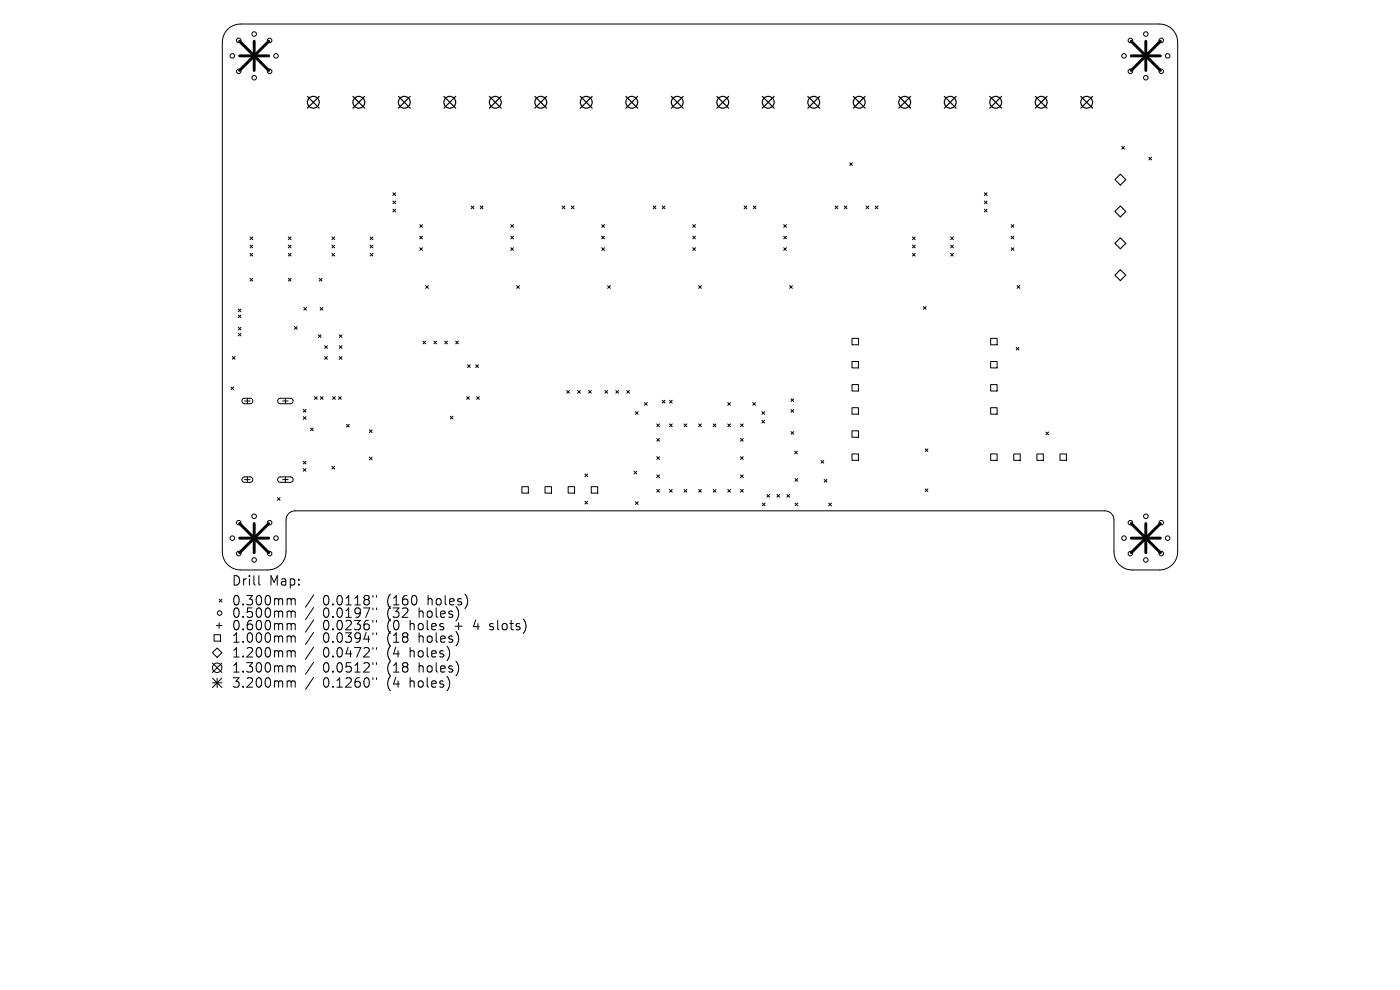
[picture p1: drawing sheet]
<svg xmlns="http://www.w3.org/2000/svg" width="297mm" height="210mm" viewBox="0 0 297 210" stroke-linecap="round" stroke-linejoin="round" font-family="sans-serif">
<defs><g id="words">
<g font-size="2.8">
<text x="49.1" y="124.5">Drill</text>
<text x="57.1" y="124.5">Map:</text>
<text x="49.1" y="128.7">0.300mm</text>
<text x="49.1" y="131.3">0.500mm</text>
<text x="68.5" y="128.7">0.0118&quot;</text>
<text x="68.5" y="131.3">0.0197&quot;</text>
<text x="82.2" y="128.7">(160</text>
<text x="82.2" y="131.3">(32</text>
<text x="89.1" y="131.3">holes)</text>
<text x="91" y="128.7">holes)</text>
<text x="49.1" y="134">0.600mm</text>
<text x="49.1" y="136.6">1.000mm</text>
<text x="68.5" y="134">0.0236&quot;</text>
<text x="68.5" y="136.6">0.0394&quot;</text>
<text x="82.2" y="134">(0</text>
<text x="82.2" y="136.6">(18</text>
<text x="87.2" y="134">holes</text>
<text x="89.1" y="136.6">holes)</text>
<text x="96.9" y="134">+</text>
<text x="101.1" y="134">4</text>
<text x="104.8" y="134">slots)</text>
<text x="49.1" y="139.8">1.200mm</text>
<text x="49.1" y="143">1.300mm</text>
<text x="68.5" y="139.8">0.0472&quot;</text>
<text x="68.5" y="143">0.0512&quot;</text>
<text x="82.2" y="139.8">(4</text>
<text x="82.2" y="143">(18</text>
<text x="87.2" y="139.8">holes)</text>
<text x="89.1" y="143">holes)</text>
<text x="49.1" y="146.2">3.200mm</text>
<text x="68.5" y="146.2">0.1260&quot;</text>
<text x="82.2" y="146.2">(4</text>
<text x="87.2" y="146.2">holes)</text>
</g>
</g></defs>
<g fill="none" stroke="#000" stroke-width=".21">
<path d="M48.5 6l.9-.6 1.6-.3h195a3.9 3.9 0 0 1 3.8 3.9v108a3.9 3.9 0 0 1-3.8 3.9h-5.8a3.9 3.9 0 0 1-3.9-3.9v-6.7a1.93 1.93 0 0 0-1.9-1.9h-171.8a1.93 1.93 0 0 0-1.9 1.9v6.7a3.9 3.9 0 0 1-3.9 3.9h-5.8a3.9 3.9 0 0 1-3.8-3.9v-108l.3-1.6zM180.3 34.5l.5 .6M180.8 34.5l-.5 .6M238 31.1l.5 .5M238.5 31.1l-.5 .5M243.7 33.3l.6 .6M244.3 33.3l-.6 .6M53.1 50.3l.5 .5M53.1 52l.5 .6M53.1 53.7l.5 .6M53.1 59l.5 .6M53.6 50.3l-.5 .5"/>
<path d="M53.6 52l-.5 .6M53.6 53.7l-.5 .6M53.6 59l-.5 .6M61.2 50.3l.5 .5M61.2 52l.5 .6M61.2 53.7l.5 .6M61.2 59l.5 .6M61.7 50.3l-.5 .5M61.7 52l-.5 .6M61.7 53.7l-.5 .6M61.7 59l-.5 .6M67.7 59l.6 .6"/>
<path d="M68.3 59l-.6 .6M70.4 50.3l.6 .5M70.4 52l.6 .6M70.4 53.7l.6 .6M71 50.3l-.6 .5M71 52l-.6 .6M71 53.7l-.6 .6M78.5 50.3l.6 .5M78.5 52l.6 .6M78.5 53.7l.6 .6M79.1 50.3l-.6 .5M79.1 52l-.6 .6"/>
<path d="M79.1 53.7l-.6 .6M83.4 40.9l.5 .6M83.4 42.6l.5 .6M83.4 44.4l.5 .6M83.9 40.9l-.5 .6M83.9 42.6l-.5 .6M83.9 44.4l-.5 .6M89.1 50.1l.5 .6M89.1 47.6l.5 .6M89.1 52.6l.5 .5M89.6 47.6l-.5 .6M89.6 50.1l-.5 .6"/>
<path d="M89.6 52.6l-.5 .5M100 43.7l.5 .6M100.5 43.7l-.5 .6M101.9 43.7l.6 .6M102.5 43.7l-.6 .6M108.4 47.6l.5 .6M108.4 50.1l.5 .6M108.4 52.6l.5 .5M108.9 47.6l-.5 .6M108.9 50.1l-.5 .6M108.9 52.6l-.5 .5M119.3 43.7l.5 .6"/>
<path d="M119.8 43.7l-.5 .6M121.2 43.7l.6 .6M121.8 43.7l-.6 .6M127.7 47.6l.5 .6M127.7 50.1l.5 .6M127.7 52.6l.5 .5M128.2 47.6l-.5 .6M128.2 50.1l-.5 .6M128.2 52.6l-.5 .5M138.6 43.7l.5 .6M139.1 43.7l-.5 .6M140.5 43.7l.6 .6"/>
<path d="M141.1 43.7l-.6 .6M147 47.6l.5 .6M147 50.1l.5 .6M147 52.6l.5 .5M147.5 47.6l-.5 .6M147.5 50.1l-.5 .6M147.5 52.6l-.5 .5M157.9 43.7l.5 .6M158.4 43.7l-.5 .6M159.8 43.7l.6 .6M160.4 43.7l-.6 .6M166.3 47.6l.5 .6"/>
<path d="M166.3 50.1l.5 .6M166.3 52.6l.5 .5M166.8 47.6l-.5 .6M166.8 50.1l-.5 .6M166.8 52.6l-.5 .5M177.2 43.7l.5 .6M177.7 43.7l-.5 .6M179.1 43.7l.6 .6M179.7 43.7l-.6 .6M183.7 43.7l.6 .6M184.3 43.7l-.6 .6M185.7 43.7l.5 .6"/>
<path d="M186.2 43.7l-.5 .6M193.6 50.3l.5 .5M193.6 52l.5 .6M193.6 53.7l.5 .6M194.1 50.3l-.5 .5M194.1 52l-.5 .6M194.1 53.7l-.5 .6M201.7 50.3l.6 .5M201.7 52l.6 .6M201.7 53.7l.6 .6M202.3 50.3l-.6 .5M202.3 52l-.6 .6"/>
<path d="M202.3 53.7l-.6 .6M208.8 40.9l.6 .6M208.8 42.6l.6 .6M208.8 44.4l.6 .6M209.4 40.9l-.6 .6M209.4 42.6l-.6 .6M209.4 44.4l-.6 .6M214.5 47.6l.6 .6M214.5 50.1l.6 .6M214.5 52.6l.6 .5M215.1 47.6l-.6 .6M215.1 50.1l-.6 .6"/>
<path d="M215.1 52.6l-.6 .5M49.3 75.6l.6 .6M49.9 75.6l-.6 .6M50.5 65.6l.6 .5M50.5 66.8l.6 .6M50.5 69.4l.6 .6M50.5 70.7l.6 .6M51.1 65.6l-.6 .5M51.1 66.8l-.6 .6M51.1 69.4l-.6 .6M51.1 70.7l-.6 .6M62.5 69.3l.5 .6"/>
<path d="M63 69.3l-.5 .6M64.4 65.2l.6 .6M65 65.2l-.6 .6M67.5 71l.6 .6M67.9 65.2l.6 .6M68.1 71l-.6 .6M68.5 65.2l-.6 .6M68.9 75.6l.6 .6M68.9 73.3l.6 .6M69.5 73.3l-.6 .6M69.5 75.6l-.6 .6M72 71l.5 .6"/>
<path d="M72 73.3l.5 .6M72 75.6l.5 .6M72.5 71l-.5 .6M72.5 73.3l-.5 .6M72.5 75.6l-.5 .6M89.7 72.4l.6 .5M90.3 72.4l-.6 .5M90.3 60.6l.6 .6M90.9 60.6l-.6 .6M92 72.4l.6 .5M92.6 72.4l-.6 .5M94.4 72.4l.5 .5"/>
<path d="M94.9 72.4l-.5 .5M96.7 72.4l.6 .5M97.3 72.4l-.6 .5M99.2 77.4l.6 .6M99.8 77.4l-.6 .6M100.9 77.4l.6 .6M101.5 77.4l-.6 .6M109.6 60.6l.6 .6M110.2 60.6l-.6 .6M128.9 60.6l.6 .6M129.5 60.6l-.6 .6M148.2 60.6l.6 .6"/>
<path d="M148.8 60.6l-.6 .6M167.5 60.6l.6 .6M168.1 60.6l-.6 .6M180.7 71.8h1.4v1.3h-1.4zM180.7 76.7h1.4v1.3h-1.4zM195.9 65l.6 .6M196.5 65l-.6 .6M210.2 71.8h1.3v1.3h-1.3zM210.2 76.7h1.3v1.3h-1.3zM215.6 73.7l.6 .6M215.8 60.6l.5 .6M216.2 73.7l-.6 .6"/>
<path d="M216.3 60.6l-.5 .6M49 82.1l.6 .6M49.6 82.1l-.6 .6M51.5 84.7l.3-.2h1.4l.4 .3v.4l-.4 .4h-1.5l-.4-.4zM51.9 85.1h1.2M52.5 84.5v1.1M59.1 84.7l.3-.2h2.3l.4 .2 .1 .5-.5 .4h-2.3l-.5-.4zM60 85.1h1.1M60.5 84.5v1.1M64.3 86.8l.6 .6M64.3 88.4l.6 .6M64.3 97.8l.6 .6"/>
<path d="M64.3 99.4l.6 .6M64.9 86.8l-.6 .6M64.9 88.4l-.6 .6M64.9 97.8l-.6 .6M64.9 99.4l-.6 .6M65.9 90.8l.6 .6M66.5 90.8l-.6 .6M66.7 84.1l.6 .6M67.3 84.1l-.6 .6M68 84.1l.5 .6M68.5 84.1l-.5 .6M70.4 98.9l.6 .6"/>
<path d="M70.6 84.1l.5 .6M71 98.9l-.6 .6M71.1 84.1l-.5 .6M71.8 84.1l.6 .6M72.4 84.1l-.6 .6M73.5 90l.6 .6M74.1 90l-.6 .6M78.4 91.2l.5 .6M78.4 97l.5 .6M78.9 91.2l-.5 .6M78.9 97l-.5 .6M95.5 88.3l.6 .6"/>
<path d="M96.1 88.3l-.6 .6M99 84.1l.6 .6M99.6 84.1l-.6 .6M101.1 84.1l.6 .6M101.7 84.1l-.6 .6M120.2 82.8l.6 .6M120.8 82.8l-.6 .6M122.5 82.8l.6 .6M123.1 82.8l-.6 .6M124.9 82.8l.5 .6M125.4 82.8l-.5 .6M128.3 82.8l.6 .6"/>
<path d="M128.9 82.8l-.6 .6M130.6 82.8l.6 .6M131.2 82.8l-.6 .6M133 82.8l.5 .6M133.5 82.8l-.5 .6M134.5 100l.6 .5M134.8 87.3l.6 .6M135.1 100l-.6 .5M135.4 87.3l-.6 .6M136.7 85.4l.6 .6M137.3 85.4l-.6 .6M139.3 89.9l.6 .6"/>
<path d="M139.3 93l.6 .6M139.3 96.9l.6 .6M139.9 89.9l-.6 .6M139.9 93l-.6 .6M139.9 96.9l-.6 .6M140.5 84.9l.6 .6M141.1 84.9l-.6 .6M142 84.9l.6 .6M142 89.9l.6 .6M142.6 84.9l-.6 .6M142.6 89.9l-.6 .6M145.1 89.9l.6 .6"/>
<path d="M145.7 89.9l-.6 .6M148.2 89.9l.6 .6M148.8 89.9l-.6 .6M151.3 89.9l.6 .6M151.9 89.9l-.6 .6M154.4 85.4l.6 .6M154.4 89.9l.6 .6M155 85.4l-.6 .6M155 89.9l-.6 .6M157.1 89.9l.6 .6M157.1 93l.6 .6M157.1 96.9l.6 .6"/>
<path d="M157.7 89.9l-.6 .6M157.7 93l-.6 .6M157.7 96.9l-.6 .6M159.7 85.4l.6 .6M160.3 85.4l-.6 .6M161.6 87.3l.6 .6M161.6 89.2l.6 .5M162.2 87.3l-.6 .6M162.2 89.2l-.6 .5M167.8 84.6l.6 .6M167.8 86.9l.6 .6M167.8 91.5l.6 .6"/>
<path d="M168.4 84.6l-.6 .6M168.4 86.9l-.6 .6M168.4 91.5l-.6 .6M168.6 95.7l.6 .6M169.2 95.7l-.6 .6M174.2 97.7l.6 .5M174.8 97.7l-.6 .5M180.7 81.6h1.4v1.3h-1.4zM180.7 86.5h1.4v1.4h-1.4zM180.7 91.4h1.4v1.4h-1.4zM180.7 96.3h1.4v1.4h-1.4zM196.3 95.2l.6 .6"/>
<path d="M196.9 95.2l-.6 .6M210.2 81.6h1.3v1.3h-1.3zM210.2 86.5h1.3v1.4h-1.3zM210.2 96.3h1.3v1.4h-1.3zM215.1 96.3h1.3v1.4h-1.3zM220 96.3h1.3v1.4h-1.3zM221.9 91.6l.5 .6M222.4 91.6l-.5 .6M224.9 96.3h1.3v1.4h-1.3zM51.5 101.3l.3-.1h1.4l.4 .3v.4l-.4 .4h-1.5l-.4-.4zM51.9 101.7h1.2M52.5 101.2v1.1"/>
<path d="M58.8 105.6l.6 .5M59.1 101.3l.3-.1h2.3l.4 .2 .1 .4-.5 .5h-2.3l-.5-.4zM59.4 105.6l-.6 .5M60 101.7h1.1M60.5 101.2v1.1M110.7 103.2h1.4v1.4h-1.4zM115.6 103.2h1.4v1.4h-1.4zM120.5 103.2h1.4v1.4h-1.4zM124.1 100.5l.6 .6M124.1 106.3l.6 .6M124.7 100.5l-.6 .6M124.7 106.3l-.6 .6"/>
<path d="M125.4 103.2h1.4v1.4h-1.4zM134.8 106.4l.6 .6M135.4 106.4l-.6 .6M139.3 100.7l.6 .6M139.3 103.8l.6 .6M139.9 100.7l-.6 .6M139.9 103.8l-.6 .6M142 103.8l.6 .6M142.6 103.8l-.6 .6M145.1 103.8l.6 .6M145.7 103.8l-.6 .6M148.2 103.8l.6 .6"/>
<path d="M148.8 103.8l-.6 .6M151.3 103.8l.6 .6M151.9 103.8l-.6 .6M154.4 103.8l.6 .6M155 103.8l-.6 .6M157.1 100.7l.6 .6M157.1 103.8l.6 .6M157.7 100.7l-.6 .6M157.7 103.8l-.6 .6M161.7 106.7l.6 .6M162.3 106.7l-.6 .6M162.7 104.9l.6 .6"/>
<path d="M163.3 104.9l-.6 .6M164.8 104.9l.6 .6M165.4 104.9l-.6 .6M166.9 104.9l.6 .6M167.5 104.9l-.6 .6M168.7 101.5l.6 .6M168.7 106.7l.6 .6M169.3 101.5l-.6 .6M169.3 106.7l-.6 .6M174.8 101.7l.6 .6M175.4 101.7l-.6 .6M175.8 106.7l.6 .6"/>
<path d="M176.4 106.7l-.6 .6M196.3 103.7l.6 .6M196.9 103.7l-.6 .6M45.1 138.5l1-1 1 1-1 1zM45.4 134.6h1.4v1.4h-1.4zM45.9 132.7h1.2M46.5 127.1l.6 .6M46.5 132.1v1.2M47.1 127.1l-.6 .6M54.9 122.1v1.7l.3 .3M61.2 127l.5 .1 .1 .2M61.2 129.6h.3l.3 .3"/>
<path d="M61.2 132.3h.3l.3 .3M61.2 134.9h.3l.3 .3M61.2 138h.3l.3 .3M61.8 127.3l.3-.3 .4 .1 .1 1.2M61.8 127.3v1M61.8 129.9v1.1M61.8 132.6v1M61.8 135.2v1M61.8 138.3v1.1M61.8 129.9l.3-.3 .4 .1 .1 1.3M61.8 132.6l.3-.3 .4 .1 .1 1.2M61.8 135.2l.3-.3 .4 .1 .1 1.2"/>
<path d="M61.8 138.3l.3-.3 .4 .1 .1 1.3M66.5 126.2l-1.7 2.6M66.5 128.9l-1.7 2.5M66.5 131.5l-1.7 2.6M66.5 134.1l-1.7 2.6M66.5 137.3l-1.7 2.5M79.1 126.3v.4M79.1 129v.3M79.1 131.6v.4M79.1 134.2v.4M79.1 137.4v.4M79.9 126.3v.4"/>
<path d="M79.9 129v.3M79.9 131.6v.4M79.9 134.2v.4M79.9 137.4v.4M103.9 133.5l.2 .1M104 132.4v.4M45.1 140.7l2 2M45.1 143.9l2 2M45.1 144.9h2M46.1 143.9v2M47.1 140.7l-2 2M47.1 143.9l-2 2"/>
<path d="M61.2 141.2l.5 .1 .1 .2M61.2 144.4l.5 .1 .1 .2M61.8 141.5v1.1M61.8 144.7v1.1M61.8 141.5l.3-.3 .4 .1 .1 1.3M61.8 144.7l.3-.3 .4 .1 .1 1.3M66.5 140.5l-1.7 2.5M66.5 143.7l-1.7 2.5M79.1 140.6v.4M79.1 143.8v.4M79.9 140.6v.4M79.9 143.8v.4"/>
<circle cx="49.3" cy="11.9" r=".48"/>
<circle cx="50.6" cy="15.1" r=".48"/>
<circle cx="50.6" cy="8.6" r=".48"/>
<circle cx="53.9" cy="16.5" r=".48"/>
<circle cx="53.9" cy="7.2" r=".48"/>
<circle cx="57.2" cy="15.1" r=".48"/>
<circle cx="57.2" cy="8.6" r=".48"/>
<circle cx="58.6" cy="11.9" r=".48"/>
<circle cx="238.4" cy="11.9" r=".48"/>
<circle cx="239.8" cy="15.1" r=".48"/>
<circle cx="239.8" cy="8.6" r=".48"/>
<circle cx="243.1" cy="16.5" r=".48"/>
<circle cx="243.1" cy="7.2" r=".48"/>
<circle cx="246.4" cy="15.1" r=".48"/>
<circle cx="246.4" cy="8.6" r=".48"/>
<circle cx="247.7" cy="11.9" r=".48"/>
<circle cx="49.3" cy="114.2" r=".48"/>
<circle cx="50.6" cy="110.9" r=".48"/>
<circle cx="50.6" cy="117.4" r=".48"/>
<circle cx="53.9" cy="118.8" r=".48"/>
<circle cx="53.9" cy="109.5" r=".48"/>
<circle cx="57.2" cy="110.9" r=".48"/>
<circle cx="57.2" cy="117.4" r=".48"/>
<circle cx="58.6" cy="114.2" r=".48"/>
<circle cx="238.4" cy="114.2" r=".48"/>
<circle cx="239.8" cy="110.9" r=".48"/>
<circle cx="239.8" cy="117.4" r=".48"/>
<circle cx="243.1" cy="118.8" r=".48"/>
<circle cx="243.1" cy="109.5" r=".48"/>
<circle cx="246.4" cy="110.9" r=".48"/>
<circle cx="246.4" cy="117.4" r=".48"/>
<circle cx="247.7" cy="114.2" r=".48"/>
<circle cx="46.6" cy="130" r=".48"/>
<circle cx="46.1" cy="141.7" r="1"/>
</g>
<path d="M237.7 36.9l1.1 1.2-1.1 1.2-1.2-1.2zM237.7 43.7l1.1 1.2-1.1 1.1-1.2-1.1zM237.7 50.5l1.1 1.1-1.1 1.2-1.2-1.2zM237.7 57.2l1.1 1.2-1.1 1.1-1.2-1.1z" fill="none" stroke="#000" stroke-width=".23"/>
<g fill="none" stroke="#000" stroke-width=".25">
<path d="M65.2 20.4l2.5 2.6M67.7 20.4l-2.5 2.6M74.9 20.4l2.5 2.6M77.4 20.4l-2.5 2.6M84.5 20.4l2.5 2.6M87 20.4l-2.5 2.6M94.2 20.4l2.5 2.6M96.7 20.4l-2.5 2.6M103.8 20.4l2.5 2.6M106.3 20.4l-2.5 2.6M113.5 20.4l2.5 2.6M116 20.4l-2.5 2.6"/>
<path d="M123.1 20.4l2.5 2.6M125.6 20.4l-2.5 2.6M132.8 20.4l2.5 2.6M135.3 20.4l-2.5 2.6M142.4 20.4l2.5 2.6M144.9 20.4l-2.5 2.6M152.1 20.4l2.5 2.6M154.6 20.4l-2.5 2.6M161.7 20.4l2.5 2.6M164.2 20.4l-2.5 2.6M171.4 20.4l2.5 2.6M173.9 20.4l-2.5 2.6"/>
<path d="M181 20.4l2.5 2.6M183.5 20.4l-2.5 2.6M190.7 20.4l2.5 2.6M193.2 20.4l-2.5 2.6M200.3 20.4l2.5 2.6M202.8 20.4l-2.5 2.6M210 20.4l2.5 2.6M212.5 20.4l-2.5 2.6M219.6 20.4l2.5 2.6M222.1 20.4l-2.5 2.6M229.3 20.4l2.5 2.6M231.8 20.4l-2.5 2.6"/>
<circle cx="66.5" cy="21.7" r="1.25"/>
<circle cx="76.1" cy="21.7" r="1.25"/>
<circle cx="85.8" cy="21.7" r="1.25"/>
<circle cx="95.4" cy="21.7" r="1.25"/>
<circle cx="105.1" cy="21.7" r="1.25"/>
<circle cx="114.7" cy="21.7" r="1.25"/>
<circle cx="124.4" cy="21.7" r="1.25"/>
<circle cx="134" cy="21.7" r="1.25"/>
<circle cx="143.7" cy="21.7" r="1.25"/>
<circle cx="153.3" cy="21.7" r="1.25"/>
<circle cx="163" cy="21.7" r="1.25"/>
<circle cx="172.6" cy="21.7" r="1.25"/>
<circle cx="182.3" cy="21.7" r="1.25"/>
<circle cx="191.9" cy="21.7" r="1.25"/>
<circle cx="201.6" cy="21.7" r="1.25"/>
<circle cx="211.2" cy="21.7" r="1.25"/>
<circle cx="220.9" cy="21.7" r="1.25"/>
<circle cx="230.5" cy="21.7" r="1.25"/>
</g>
<g fill="none" stroke="#000" stroke-width=".62">
<path d="M50.8 8.8l6.2 6.1M50.8 11.9h6.2M53.9 8.8v6.1M57 8.8l-6.2 6.1M240 11.9h6.2M240 8.8l6.2 6.1M243.1 8.8v6.1M246.2 8.8l-6.2 6.1M50.8 111.1l6.2 6.1M50.8 114.2h6.2M53.9 111.1v6.1M57 111.1l-6.2 6.1"/>
<path d="M240 114.2h6.2M240 111.1l6.2 6.1M243.1 111.1v6.1M246.2 111.1l-6.2 6.1"/>
</g>
<use href="#words"/>
</svg>
